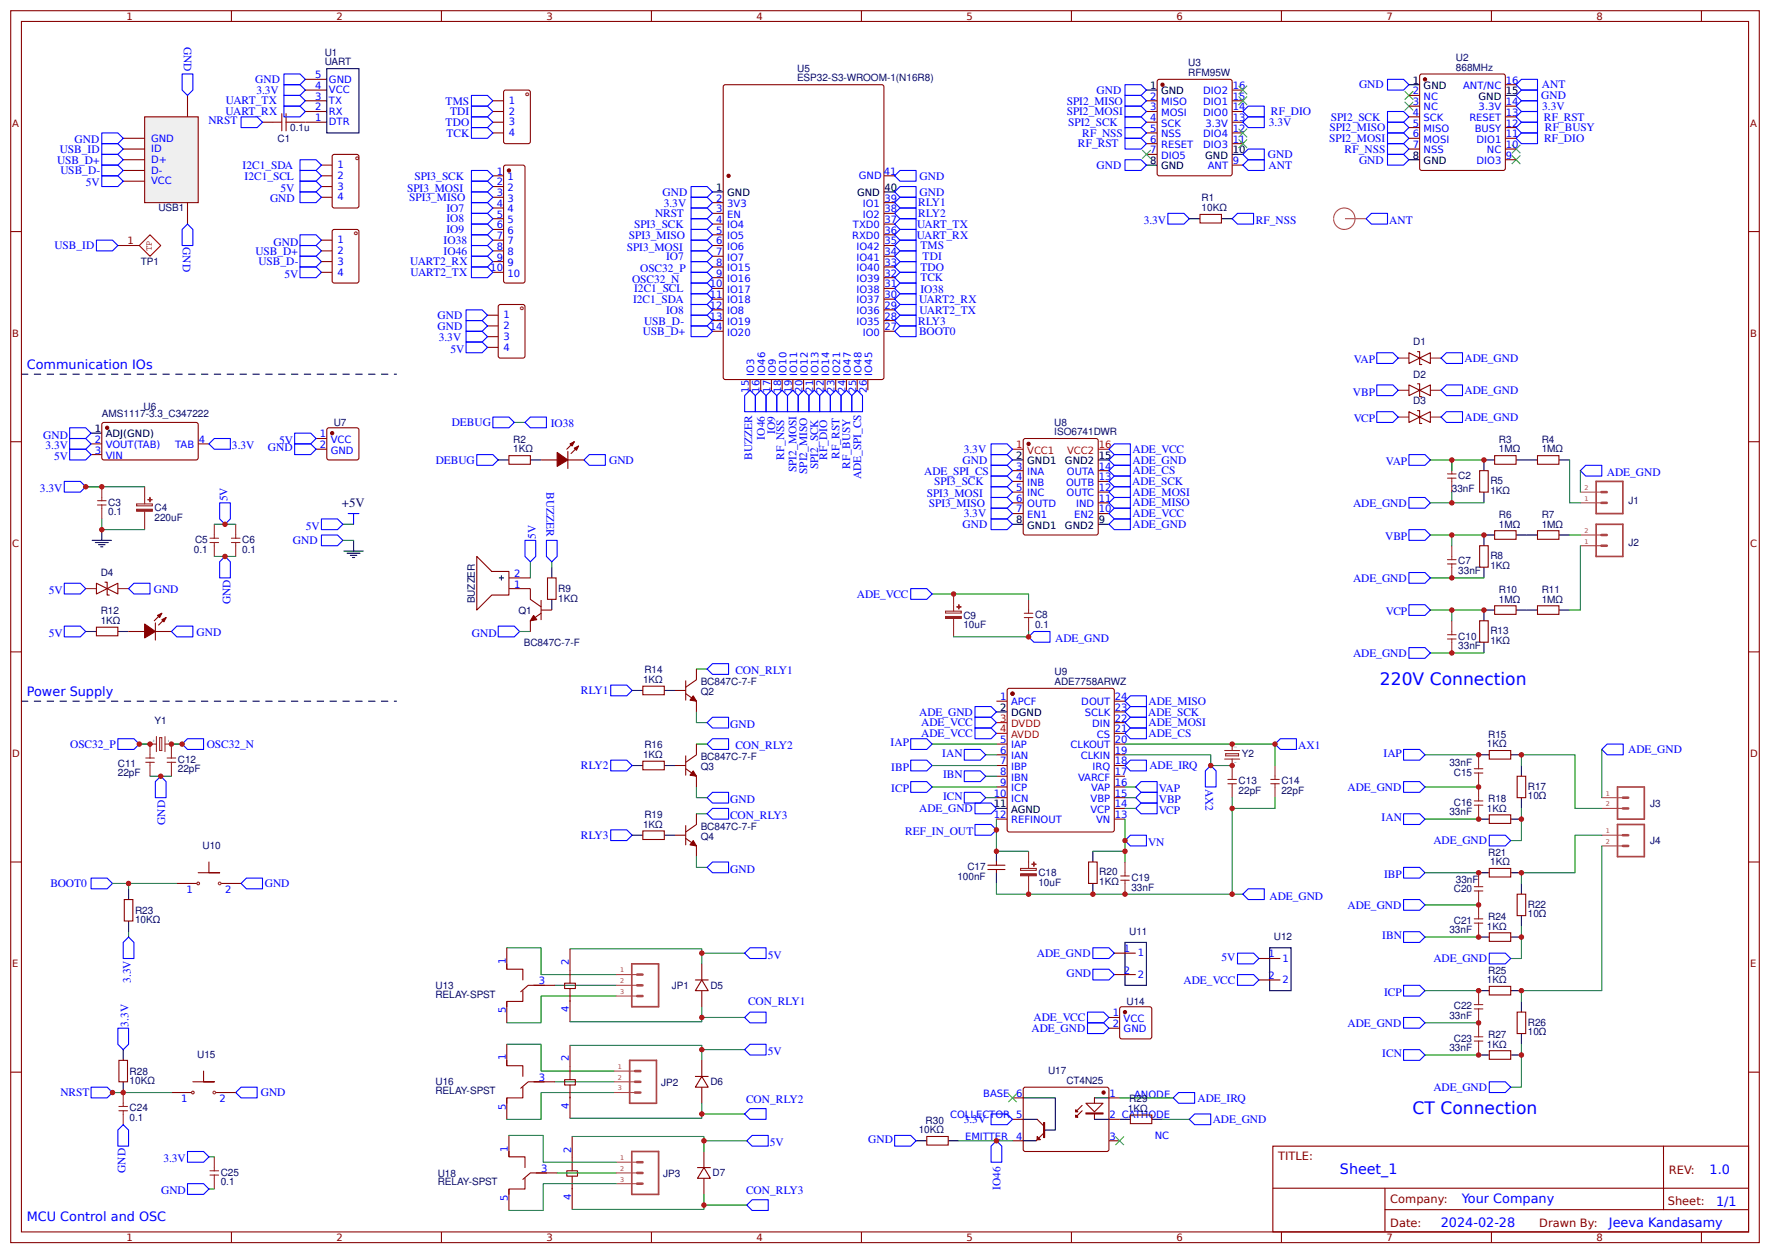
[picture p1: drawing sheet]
<svg xmlns="http://www.w3.org/2000/svg" width="437mm" height="309mm" viewBox="0 0 437 309" stroke-linecap="round" stroke-linejoin="round" font-family="sans-serif">
<defs><g id="words">
<g font-size="4.2" fill="#00f">
<text x="340.8" y="169.1">220V Connection</text>
<text x="348.8" y="274.9">CT Connection</text>
</g>
<text font-size="3.5" fill="#00f" x="330.9" y="289.6">Sheet_1</text>
<g font-size="3.2" fill="#00f">
<text x="6.6" y="91">Communication IOs</text>
<text x="6.6" y="171.7">Power Supply</text>
<text x="422.2" y="289.8">1.0</text>
<text x="361" y="297">Your Company</text>
<text x="423.8" y="297.5">1/1</text>
<text x="6.6" y="301.4">MCU Control and OSC</text>
<text x="355.8" y="302.8">2024-02-28</text>
<text x="397.3" y="302.7">Jeeva Kandasamy</text>
</g>
<text font-size="3.2" fill="#000080" x="84.4" y="125.1">+5V</text>
<g font-size="2.8" fill="#00f">
<text x="45.4" y="11.6" transform="rotate(90 45.4 11.6)">GND</text>
<text x="63" y="20.5">GND</text>
<text x="63.3" y="23.1">3.3V</text>
<text x="270.8" y="23.2">GND</text>
<text x="335.6" y="21.8">GND</text>
<text x="380.7" y="21.8">ANT</text>
<text x="55.7" y="28.4">UART_RX</text>
<text x="55.8" y="25.8">UART_TX</text>
<text x="110" y="25.8">TMS</text>
<text x="111.1" y="28.5">TDI</text>
<text x="263.4" y="28.5">SPI2_MOSI</text>
<text x="263.4" y="25.8">SPI2_MISO</text>
<text x="313.8" y="28.4">RF_DIO</text>
<text x="328.6" y="29.8">SPI2_SCK</text>
<text x="380.6" y="24.5">GND</text>
<text x="380.8" y="27.1">3.3V</text>
<text x="381.3" y="29.8">RF_RST</text>
<text x="18.4" y="35.2">GND</text>
<text x="51.5" y="30.7">NRST</text>
<text x="110" y="31.1">TDO</text>
<text x="110.3" y="33.7">TCK</text>
<text x="263.8" y="31.1">SPI2_SCK</text>
<text x="267.2" y="33.8">RF_NSS</text>
<text x="313.4" y="31.1">3.3V</text>
<text x="328.3" y="35.1">SPI2_MOSI</text>
<text x="328.3" y="32.4">SPI2_MISO</text>
<text x="381.3" y="35.1">RF_DIO</text>
<text x="381.5" y="32.4">RF_BUSY</text>
<text x="14.2" y="40.4">USB_D+</text>
<text x="14.8" y="37.7">USB_ID</text>
<text x="59.9" y="41.7">I2C1_SDA</text>
<text x="266.2" y="36.4">RF_RST</text>
<text x="270.8" y="41.7">GND</text>
<text x="313.1" y="39">GND</text>
<text x="313.3" y="41.7">ANT</text>
<text x="332" y="37.7">RF_NSS</text>
<text x="335.6" y="40.3">GND</text>
<text x="14.9" y="43">USB_D-</text>
<text x="21.2" y="45.8">5V</text>
<text x="60.4" y="44.3">I2C1_SCL</text>
<text x="69.3" y="47.3">5V</text>
<text x="100.5" y="47.4">SPI3_MOSI</text>
<text x="102.3" y="44.3">SPI3_SCK</text>
<text x="227.1" y="44.4">GND</text>
<text x="66.7" y="50">GND</text>
<text x="101.1" y="49.6">SPI3_MISO</text>
<text x="110.3" y="52.3">IO7</text>
<text x="161.8" y="53.6">NRST</text>
<text x="163.6" y="48.3">GND</text>
<text x="163.9" y="51">3.3V</text>
<text x="226.7" y="51">RLY1</text>
<text x="226.7" y="53.6">RLY2</text>
<text x="227.1" y="48.3">GND</text>
<text x="110.3" y="57.5">IO9</text>
<text x="110.3" y="54.9">IO8</text>
<text x="155.3" y="58.9">SPI3_MISO</text>
<text x="156.6" y="56.3">SPI3_SCK</text>
<text x="226.4" y="58.9">UART_RX</text>
<text x="226.5" y="56.2">UART_TX</text>
<text x="282.4" y="55.3">3.3V</text>
<text x="310.1" y="55.3">RF_NSS</text>
<text x="343" y="55.3">ANT</text>
<text x="13.5" y="61.5">USB_ID</text>
<text x="45.1" y="61" transform="rotate(90 45.1 61)">GND</text>
<text x="63.1" y="62.9">USB_D+</text>
<text x="63.9" y="65.5">USB_D-</text>
<text x="67.6" y="60.6">GND</text>
<text x="101.3" y="65.5">UART2_RX</text>
<text x="109.5" y="60.1">IO38</text>
<text x="109.5" y="62.9">IO46</text>
<text x="154.8" y="61.9">SPI3_MOSI</text>
<text x="164.5" y="64.2">IO7</text>
<text x="227.3" y="61.5">TMS</text>
<text x="227.8" y="64.2">TDI</text>
<text x="70.2" y="68.5">5V</text>
<text x="101.4" y="68.1">UART2_TX</text>
<text x="156.1" y="69.9">OSC32_N</text>
<text x="158.1" y="67.2">OSC32_P</text>
<text x="227.3" y="66.8">TDO</text>
<text x="227.3" y="69.5">TCK</text>
<text x="156.3" y="74.7">I2C1_SDA</text>
<text x="156.6" y="72.1">I2C1_SCL</text>
<text x="164.5" y="77.4">IO8</text>
<text x="227" y="74.7">UART2_RX</text>
<text x="227.1" y="77.4">UART2_TX</text>
<text x="227.3" y="72.2">IO38</text>
<text x="108.1" y="78.7">GND</text>
<text x="108.1" y="81.4">GND</text>
<text x="158.8" y="82.7">USB_D+</text>
<text x="159.1" y="80.1">USB_D-</text>
<text x="226.7" y="80.1">RLY3</text>
<text x="227" y="82.7">BOOT0</text>
<text x="108.3" y="84">3.3V</text>
<text x="111.2" y="87">5V</text>
<text x="334.3" y="89.7">VAP</text>
<text x="361.7" y="89.3">ADE_GND</text>
<text x="334.1" y="97.6">VBP</text>
<text x="361.7" y="97.3">ADE_GND</text>
<text x="111.6" y="105.2">DEBUG</text>
<text x="136" y="105.3">IO38</text>
<text x="191.4" y="107.1" transform="rotate(-90 191.4 107.1)">IO9</text>
<text x="334.3" y="104.2">VCP</text>
<text x="361.7" y="103.9">ADE_GND</text>
<text x="10.7" y="108.2">GND</text>
<text x="11.2" y="110.9">3.3V</text>
<text x="13.4" y="113.5">5V</text>
<text x="57.3" y="110.9">3.3V</text>
<text x="66.2" y="111.4">GND</text>
<text x="68.9" y="109.5">5V</text>
<text x="185.7" y="113.5" transform="rotate(-90 185.7 113.5)">BUZZER</text>
<text x="188.8" y="108.5" transform="rotate(-90 188.8 108.5)">IO46</text>
<text x="193.7" y="113.5" transform="rotate(-90 193.7 113.5)">RF_NSS</text>
<text x="204.3" y="113.5" transform="rotate(-90 204.3 113.5)">RF_DIO</text>
<text x="207.3" y="113.2" transform="rotate(-90 207.3 113.2)">RF_RST</text>
<text x="238" y="111.8">3.3V</text>
<text x="279.7" y="111.8">ADE_VCC</text>
<text x="107.6" y="114.5">DEBUG</text>
<text x="150.4" y="114.5">GND</text>
<text x="196.7" y="116.5" transform="rotate(-90 196.7 116.5)">SPI2_MOSI</text>
<text x="199.3" y="116.9" transform="rotate(-90 199.3 116.9)">SPI2_MISO</text>
<text x="202" y="115.8" transform="rotate(-90 202 115.8)">SPI2_SCK</text>
<text x="209.9" y="115.7" transform="rotate(-90 209.9 115.7)">RF_BUSY</text>
<text x="212.6" y="118.3" transform="rotate(-90 212.6 118.3)">ADE_SPI_CS</text>
<text x="228.2" y="117.1">ADE_SPI_CS</text>
<text x="230.7" y="119.8">SPI3_SCK</text>
<text x="237.7" y="114.4">GND</text>
<text x="279.6" y="119.7">ADE_SCK</text>
<text x="279.7" y="117.1">ADE_CS</text>
<text x="279.7" y="114.4">ADE_GND</text>
<text x="342.2" y="114.8">VAP</text>
<text x="396.8" y="117.5">ADE_GND</text>
<text x="9.9" y="121.4">3.3V</text>
<text x="56.1" y="123.7" transform="rotate(-90 56.1 123.7)">5V</text>
<text x="134.9" y="121.4" transform="rotate(90 134.9 121.4)">BUZZER</text>
<text x="228.9" y="122.8">SPI3_MOSI</text>
<text x="229.4" y="125">SPI3_MISO</text>
<text x="279.7" y="125">ADE_MISO</text>
<text x="279.7" y="122.3">ADE_MOSI</text>
<text x="334.1" y="125">ADE_GND</text>
<text x="75.5" y="130.7">5V</text>
<text x="237.7" y="130.3">GND</text>
<text x="238" y="127.7">3.3V</text>
<text x="279.7" y="130.3">ADE_GND</text>
<text x="279.7" y="127.6">ADE_VCC</text>
<text x="72.4" y="134.3">GND</text>
<text x="132.3" y="133" transform="rotate(-90 132.3 133)">5V</text>
<text x="342" y="133.3">VBP</text>
<text x="334.1" y="143.5">ADE_GND</text>
<text x="12" y="146.6">5V</text>
<text x="38" y="146.3">GND</text>
<text x="56.9" y="149.1" transform="rotate(-90 56.9 149.1)">GND</text>
<text x="211.6" y="147.5">ADE_VCC</text>
<text x="342.2" y="151.9">VCP</text>
<text x="12" y="157.2">5V</text>
<text x="48.6" y="156.9">GND</text>
<text x="116.5" y="157.2">GND</text>
<text x="260.6" y="158.5">ADE_GND</text>
<text x="181.6" y="166.4">CON_RLY1</text>
<text x="334.1" y="162">ADE_GND</text>
<text x="143.4" y="171.3">RLY1</text>
<text x="283.6" y="173.9">ADE_MISO</text>
<text x="180.3" y="179.7">GND</text>
<text x="227" y="176.6">ADE_GND</text>
<text x="227.5" y="179.3">ADE_VCC</text>
<text x="283.6" y="176.6">ADE_SCK</text>
<text x="283.6" y="179.2">ADE_MOSI</text>
<text x="17.4" y="184.6">OSC32_P</text>
<text x="51.1" y="184.5">OSC32_N</text>
<text x="181.6" y="184.9">CON_RLY2</text>
<text x="219.9" y="184.2">IAP</text>
<text x="227.5" y="181.9">ADE_VCC</text>
<text x="283.6" y="181.9">ADE_CS</text>
<text x="320.5" y="184.9">AX1</text>
<text x="402.1" y="185.9">ADE_GND</text>
<text x="143.4" y="189.8">RLY2</text>
<text x="220.1" y="190.2">IBP</text>
<text x="232.7" y="186.8">IAN</text>
<text x="283.8" y="189.9">ADE_IRQ</text>
<text x="341.6" y="186.8">IAP</text>
<text x="220.1" y="195.5">ICP</text>
<text x="232.9" y="192.1">IBN</text>
<text x="232.9" y="197.4">ICN</text>
<text x="286.1" y="195.5">VAP</text>
<text x="297.7" y="194.6" transform="rotate(90 297.7 194.6)">AX2</text>
<text x="332.8" y="195.1">ADE_GND</text>
<text x="40.8" y="203.6" transform="rotate(-90 40.8 203.6)">GND</text>
<text x="180.3" y="202.1">CON_RLY3</text>
<text x="180.3" y="198.2">GND</text>
<text x="227" y="200.4">ADE_GND</text>
<text x="286.1" y="198.2">VBP</text>
<text x="286.1" y="200.8">VCP</text>
<text x="341.1" y="202.7">IAN</text>
<text x="143.4" y="207">RLY3</text>
<text x="223.5" y="206.1">REF_IN_OUT</text>
<text x="283.5" y="208.8">VN</text>
<text x="354" y="208.3">ADE_GND</text>
<text x="180.3" y="215.4">GND</text>
<text x="12.4" y="218.9">BOOT0</text>
<text x="65.4" y="218.8">GND</text>
<text x="313.5" y="222">ADE_GND</text>
<text x="341.8" y="216.7">IBP</text>
<text x="332.8" y="224.2">ADE_GND</text>
<text x="341.4" y="231.8">IBN</text>
<text x="189.6" y="236.5">5V</text>
<text x="256.1" y="236.1">ADE_GND</text>
<text x="301.7" y="237.1">5V</text>
<text x="354" y="237.4">ADE_GND</text>
<text x="32.3" y="242.5" transform="rotate(-90 32.3 242.5)">3.3V</text>
<text x="263.4" y="241">GND</text>
<text x="292.3" y="242.7">ADE_VCC</text>
<text x="341.8" y="245.8">ICP</text>
<text x="184.7" y="248.1">CON_RLY1</text>
<text x="255.3" y="252">ADE_VCC</text>
<text x="31.7" y="253.3" transform="rotate(-90 31.7 253.3)">3.3V</text>
<text x="254.7" y="254.6">ADE_GND</text>
<text x="332.8" y="253.3">ADE_GND</text>
<text x="189.6" y="260.4">5V</text>
<text x="341.4" y="260.9">ICN</text>
<text x="354" y="269.2">ADE_GND</text>
<text x="14.9" y="270.6">NRST</text>
<text x="64.4" y="270.6">GND</text>
<text x="184.3" y="272.3">CON_RLY2</text>
<text x="295.7" y="271.9">ADE_IRQ</text>
<text x="238" y="277.2">3.3V</text>
<text x="299.5" y="277.2">ADE_GND</text>
<text x="40.3" y="286.8">3.3V</text>
<text x="190.1" y="282.8">5V</text>
<text x="214.4" y="282">GND</text>
<text x="31" y="289.4" transform="rotate(-90 31 289.4)">GND</text>
<text x="247" y="293.7" transform="rotate(-90 247 293.7)">IO46</text>
<text x="39.8" y="294.7">GND</text>
<text x="184.3" y="294.7">CON_RLY3</text>
</g>
<g font-size="2.8" fill="#800">
<text x="129.6" y="24.9">°</text>
<text x="87.5" y="40.7">°</text>
<text x="87.2" y="59.3">°</text>
<text x="128.2" y="77.8">°</text>
<text x="315.6" y="286.3">TITLE:</text>
<text x="412.1" y="289.8">REV:</text>
<text x="343.3" y="296.9">Company:</text>
<text x="411.9" y="297.4">Sheet:</text>
<text x="343.3" y="302.7">Date:</text>
<text x="380.1" y="302.7">Drawn By:</text>
</g>
<g font-size="2.5" fill="#800">
<text x="31.2" y="4.9">1</text>
<text x="83.1" y="4.9">2</text>
<text x="134.9" y="4.9">3</text>
<text x="186.8" y="4.9">4</text>
<text x="238.7" y="4.9">5</text>
<text x="290.5" y="4.9">6</text>
<text x="342.4" y="4.9">7</text>
<text x="394.2" y="4.9">8</text>
<text x="3" y="31.2">A</text>
<text x="432.2" y="31.2">A</text>
<text x="3" y="83.1">B</text>
<text x="432.2" y="83.1">B</text>
<text x="3" y="134.9">C</text>
<text x="432.2" y="134.9">C</text>
<text x="3" y="186.8">D</text>
<text x="432.2" y="186.8">D</text>
<text x="3" y="238.7">E</text>
<text x="432.2" y="238.7">E</text>
<text x="31.2" y="306.3">1</text>
<text x="83.1" y="306.3">2</text>
<text x="134.9" y="306.3">3</text>
<text x="186.8" y="306.3">4</text>
<text x="238.7" y="306.3">5</text>
<text x="290.5" y="306.3">6</text>
<text x="342.4" y="306.3">7</text>
<text x="394.2" y="306.3">8</text>
</g>
<g font-size="2.5" fill="#000080">
<text x="80.2" y="13.8">U1</text>
<text x="80.2" y="16.1">UART</text>
<text x="196.9" y="17.7">U5</text>
<text x="293.4" y="16.4">U3</text>
<text x="359.5" y="17.5">868MHz</text>
<text x="359.5" y="15.1">U2</text>
<text x="196.9" y="20.1">ESP32-S3-WROOM-1(N16R8)</text>
<text x="293.4" y="18.8">RFM95W</text>
<text x="68.5" y="35">C1</text>
<text x="71.7" y="32.4">0.1u</text>
<text x="39.1" y="52.2">USB1</text>
<text x="296.7" y="52.1">10KΩ</text>
<text x="296.7" y="49.7">R1</text>
<text x="34.8" y="65.4">TP1</text>
<text x="349" y="85.3">D1</text>
<text x="349" y="93.2">D2</text>
<text x="35.5" y="101.1">U6</text>
<text x="349" y="99.8">D3</text>
<text x="25.1" y="102.9">AMS1117-3.3_C347222</text>
<text x="82.4" y="105.1">U7</text>
<text x="260.4" y="107.4">ISO6741DWR</text>
<text x="260.4" y="105">U8</text>
<text x="126.7" y="111.7">1KΩ</text>
<text x="126.7" y="109.3">R2</text>
<text x="370.1" y="111.7">1MΩ</text>
<text x="370.1" y="109.3">R3</text>
<text x="380.7" y="111.7">1MΩ</text>
<text x="380.7" y="109.3">R4</text>
<text x="360.1" y="118.1">C2</text>
<text x="368" y="119.5">R5</text>
<text x="26.7" y="124.8">C3</text>
<text x="358.5" y="121.4">33nF</text>
<text x="368" y="121.8">1KΩ</text>
<text x="402.2" y="124.3">J1</text>
<text x="26.7" y="127.1">0.1</text>
<text x="38.2" y="128.6">220uF</text>
<text x="38.2" y="126.2">C4</text>
<text x="370.1" y="130.2">1MΩ</text>
<text x="370.1" y="127.8">R6</text>
<text x="380.7" y="130.2">1MΩ</text>
<text x="380.7" y="127.8">R7</text>
<text x="47.9" y="136.4">0.1</text>
<text x="48.2" y="134">C5</text>
<text x="59.8" y="136.4">0.1</text>
<text x="59.8" y="134">C6</text>
<text x="368" y="138">R8</text>
<text x="402.2" y="134.9">J2</text>
<text x="24.9" y="142.1">D4</text>
<text x="360.1" y="141.7">33nF</text>
<text x="360.1" y="139.3">C7</text>
<text x="368" y="140.4">1KΩ</text>
<text x="117.3" y="148.9" transform="rotate(-90 117.3 148.9)">BUZZER</text>
<text x="137.8" y="148.5">1KΩ</text>
<text x="137.8" y="146.1">R9</text>
<text x="370.1" y="148.7">1MΩ</text>
<text x="370.1" y="146.3">R10</text>
<text x="380.7" y="148.7">1MΩ</text>
<text x="380.7" y="146.3">R11</text>
<text x="24.9" y="154">1KΩ</text>
<text x="24.9" y="151.6">R12</text>
<text x="128" y="151.4">Q1</text>
<text x="237.9" y="155">10uF</text>
<text x="237.9" y="152.7">C9</text>
<text x="255.6" y="154.9">0.1</text>
<text x="255.6" y="152.5">C8</text>
<text x="129.3" y="159.3">BC847C-7-F</text>
<text x="360.1" y="160.2">33nF</text>
<text x="360.1" y="157.8">C10</text>
<text x="368" y="158.9">1KΩ</text>
<text x="368" y="156.5">R13</text>
<text x="159.1" y="166.1">R14</text>
<text x="260.4" y="166.7">U9</text>
<text x="158.8" y="168.5">1KΩ</text>
<text x="173" y="169.1">BC847C-7-F</text>
<text x="173" y="171.4">Q2</text>
<text x="260.4" y="169.1">ADE7758ARWZ</text>
<text x="38.2" y="178.6">Y1</text>
<text x="159.1" y="184.6">R16</text>
<text x="367.2" y="184.4">1KΩ</text>
<text x="367.5" y="182">R15</text>
<text x="29.1" y="191.6">22pF</text>
<text x="29.1" y="189.2">C11</text>
<text x="43.9" y="190.6">22pF</text>
<text x="43.9" y="188.3">C12</text>
<text x="158.8" y="187.1">1KΩ</text>
<text x="173" y="187.6">BC847C-7-F</text>
<text x="173" y="190">Q3</text>
<text x="306.7" y="186.9">Y2</text>
<text x="357.9" y="189">33nF</text>
<text x="359" y="191.4">C15</text>
<text x="305.9" y="195.9">22pF</text>
<text x="305.9" y="193.5">C13</text>
<text x="316.4" y="195.9">22pF</text>
<text x="316.4" y="193.5">C14</text>
<text x="367.5" y="197.9">R18</text>
<text x="377.3" y="197.2">10Ω</text>
<text x="377.3" y="194.9">R17</text>
<text x="159.1" y="201.8">R19</text>
<text x="357.9" y="201.2">33nF</text>
<text x="359" y="198.8">C16</text>
<text x="367.2" y="200.3">1KΩ</text>
<text x="407.5" y="199.1">J3</text>
<text x="50" y="209.6">U10</text>
<text x="158.8" y="204.3">1KΩ</text>
<text x="173" y="204.8">BC847C-7-F</text>
<text x="173" y="207.2">Q4</text>
<text x="407.5" y="208.3">J4</text>
<text x="238.9" y="214.7">C17</text>
<text x="367.5" y="211.1">R21</text>
<text x="368" y="213.5">1KΩ</text>
<text x="236.4" y="217.1">100nF</text>
<text x="256.4" y="218.5">10uF</text>
<text x="256.4" y="216.2">C18</text>
<text x="271.5" y="218.4">1KΩ</text>
<text x="271.5" y="216">R20</text>
<text x="279.4" y="219.9">33nF</text>
<text x="279.4" y="217.5">C19</text>
<text x="359" y="220">C20</text>
<text x="359.5" y="218">33nF</text>
<text x="33.3" y="227.9">10KΩ</text>
<text x="33.3" y="225.5">R23</text>
<text x="359" y="227.9">C21</text>
<text x="367.5" y="227">R24</text>
<text x="377.3" y="226.4">10Ω</text>
<text x="377.3" y="224">R22</text>
<text x="278.8" y="230.8">U11</text>
<text x="314.6" y="232.1">U12</text>
<text x="357.9" y="230.3">33nF</text>
<text x="367.2" y="229.4">1KΩ</text>
<text x="107.6" y="244">U13</text>
<text x="165.9" y="244.1">JP1</text>
<text x="175.4" y="243.9">D5</text>
<text x="367.2" y="242.6">1KΩ</text>
<text x="367.5" y="240.2">R25</text>
<text x="107.6" y="246.2">RELAY-SPST</text>
<text x="278.2" y="248">U14</text>
<text x="357.9" y="251.5">33nF</text>
<text x="359" y="249.1">C22</text>
<text x="359" y="257">C23</text>
<text x="367.5" y="256.1">R27</text>
<text x="377.3" y="255.5">10Ω</text>
<text x="377.3" y="253.1">R26</text>
<text x="48.7" y="261.1">U15</text>
<text x="357.9" y="259.4">33nF</text>
<text x="367.2" y="258.5">1KΩ</text>
<text x="32" y="267.6">10KΩ</text>
<text x="32" y="265.2">R28</text>
<text x="107.6" y="267.8">U16</text>
<text x="163.2" y="268">JP2</text>
<text x="175.4" y="267.8">D6</text>
<text x="258.8" y="265.1">U17</text>
<text x="263.4" y="267.5">CT4N25</text>
<text x="32" y="274.2">C24</text>
<text x="107.6" y="270.1">RELAY-SPST</text>
<text x="278.5" y="274.4">1KΩ</text>
<text x="278.9" y="272">R29</text>
<text x="32" y="276.6">0.1</text>
<text x="226.9" y="279.7">10KΩ</text>
<text x="228.6" y="277.3">R30</text>
<text x="54.5" y="292.5">0.1</text>
<text x="54.5" y="290.1">C25</text>
<text x="108.1" y="292.5">RELAY-SPST</text>
<text x="108.1" y="290.3">U18</text>
<text x="163.8" y="290.4">JP3</text>
<text x="175.9" y="290.2">D7</text>
</g>
<g font-size="2.5" fill="#00f">
<text x="77.8" y="22">4</text>
<text x="77.8" y="19.3">5</text>
<text x="81.2" y="23">VCC</text>
<text x="81.2" y="20.4">GND</text>
<text x="297.1" y="23.3">DIO2</text>
<text x="304.4" y="22">16</text>
<text x="348.9" y="23.3">2</text>
<text x="361.3" y="22">ANT/NC</text>
<text x="371.9" y="20.6">16</text>
<text x="77.8" y="29.9">1</text>
<text x="77.8" y="27.3">2</text>
<text x="77.8" y="24.6">3</text>
<text x="81.2" y="28.3">RX</text>
<text x="81.2" y="25.7">TX</text>
<text x="125.7" y="25.7">1</text>
<text x="125.7" y="28.3">2</text>
<text x="284" y="24.6">2</text>
<text x="284" y="27.3">3</text>
<text x="284" y="29.9">4</text>
<text x="286.7" y="25.9">MISO</text>
<text x="286.7" y="28.6">MOSI</text>
<text x="297.1" y="28.6">DIO0</text>
<text x="297.1" y="25.9">DIO1</text>
<text x="304.4" y="29.9">13</text>
<text x="304.4" y="27.3">14</text>
<text x="304.4" y="24.6">15</text>
<text x="348.9" y="25.9">3</text>
<text x="348.9" y="28.6">4</text>
<text x="351.6" y="24.6">NC</text>
<text x="351.6" y="27.3">NC</text>
<text x="351.6" y="29.9">SCK</text>
<text x="362.8" y="29.9">RESET</text>
<text x="365.1" y="27.3">3.3V</text>
<text x="371.9" y="28.6">13</text>
<text x="371.9" y="25.9">14</text>
<text x="37.3" y="34.9">GND</text>
<text x="81.2" y="31">DTR</text>
<text x="125.7" y="31">3</text>
<text x="125.7" y="33.6">4</text>
<text x="284" y="32.5">5</text>
<text x="284" y="35.2">6</text>
<text x="286.7" y="31.2">SCK</text>
<text x="286.7" y="33.9">NSS</text>
<text x="297.1" y="33.9">DIO4</text>
<text x="297.7" y="31.2">3.3V</text>
<text x="304.4" y="35.2">11</text>
<text x="304.4" y="32.5">12</text>
<text x="348.9" y="31.2">5</text>
<text x="348.9" y="33.9">6</text>
<text x="351.6" y="32.5">MISO</text>
<text x="351.6" y="35.2">MOSI</text>
<text x="364.2" y="32.5">BUSY</text>
<text x="364.6" y="35.2">DIO1</text>
<text x="371.9" y="33.9">11</text>
<text x="371.9" y="31.2">12</text>
<text x="37.3" y="40.2">D+</text>
<text x="37.3" y="37.6">ID</text>
<text x="83.3" y="41.5">1</text>
<text x="284" y="37.8">7</text>
<text x="286.7" y="36.5">RESET</text>
<text x="286.7" y="39.2">DIO5</text>
<text x="297.1" y="36.5">DIO3</text>
<text x="298.2" y="41.8">ANT</text>
<text x="304.4" y="40.5">9</text>
<text x="348.9" y="36.5">7</text>
<text x="351.6" y="37.8">NSS</text>
<text x="364.6" y="40.5">DIO3</text>
<text x="367.2" y="37.8">NC</text>
<text x="371.9" y="39.2">9</text>
<text x="371.9" y="36.5">10</text>
<text x="37.3" y="45.5">VCC</text>
<text x="37.3" y="42.9">D-</text>
<text x="83.3" y="44.2">2</text>
<text x="83.3" y="46.8">3</text>
<text x="122.7" y="43.1">1</text>
<text x="122.7" y="45.8">2</text>
<text x="125.3" y="44.4">1</text>
<text x="125.3" y="47.1">2</text>
<text x="212.1" y="44.2">GND</text>
<text x="218.3" y="43.1">41</text>
<text x="83.3" y="49.5">4</text>
<text x="122.7" y="48.4">3</text>
<text x="122.7" y="51.1">4</text>
<text x="122.7" y="53.7">5</text>
<text x="125.3" y="49.7">3</text>
<text x="125.3" y="52.4">4</text>
<text x="176.9" y="49.7">2</text>
<text x="176.9" y="52.4">3</text>
<text x="179.6" y="51.1">3V3</text>
<text x="179.6" y="53.7">EN</text>
<text x="213.1" y="53.7">IO2</text>
<text x="213.1" y="51.1">IO1</text>
<text x="218.4" y="52.4">38</text>
<text x="218.4" y="49.7">39</text>
<text x="122.7" y="56.4">6</text>
<text x="122.7" y="59">7</text>
<text x="125.3" y="55">5</text>
<text x="125.3" y="57.7">6</text>
<text x="176.9" y="55">4</text>
<text x="176.9" y="57.7">5</text>
<text x="179.6" y="56.4">IO4</text>
<text x="179.6" y="59">IO5</text>
<text x="210.4" y="59">RXD0</text>
<text x="210.6" y="56.4">TXD0</text>
<text x="218.4" y="57.7">36</text>
<text x="218.4" y="55">37</text>
<text x="83.3" y="60.1">1</text>
<text x="83.3" y="62.7">2</text>
<text x="83.3" y="65.4">3</text>
<text x="122.7" y="61.6">8</text>
<text x="122.7" y="64.3">9</text>
<text x="125.3" y="60.3">7</text>
<text x="125.3" y="63">8</text>
<text x="125.3" y="65.6">9</text>
<text x="176.9" y="60.3">6</text>
<text x="176.9" y="63">7</text>
<text x="176.9" y="65.6">8</text>
<text x="179.6" y="61.6">IO6</text>
<text x="179.6" y="64.3">IO7</text>
<text x="211.5" y="64.3">IO41</text>
<text x="211.5" y="61.6">IO42</text>
<text x="218.4" y="65.6">33</text>
<text x="218.4" y="63">34</text>
<text x="218.4" y="60.3">35</text>
<text x="83.3" y="68">4</text>
<text x="121.1" y="66.9">10</text>
<text x="125.3" y="68.3">10</text>
<text x="175.3" y="70.9">10</text>
<text x="176.9" y="68.3">9</text>
<text x="179.6" y="66.9">IO15</text>
<text x="179.6" y="69.6">IO16</text>
<text x="211.5" y="69.6">IO39</text>
<text x="211.5" y="66.9">IO40</text>
<text x="218.4" y="70.9">31</text>
<text x="218.4" y="68.3">32</text>
<text x="175.3" y="73.6">11</text>
<text x="175.3" y="76.2">12</text>
<text x="179.6" y="72.2">IO17</text>
<text x="179.6" y="74.9">IO18</text>
<text x="179.6" y="77.5">IO8</text>
<text x="211.5" y="77.5">IO36</text>
<text x="211.5" y="74.9">IO37</text>
<text x="211.5" y="72.2">IO38</text>
<text x="218.4" y="76.2">29</text>
<text x="218.4" y="73.6">30</text>
<text x="124.4" y="78.6">1</text>
<text x="124.4" y="81.2">2</text>
<text x="124.4" y="83.9">3</text>
<text x="175.3" y="78.8">13</text>
<text x="175.3" y="81.5">14</text>
<text x="179.6" y="80.2">IO19</text>
<text x="179.6" y="82.8">IO20</text>
<text x="211.5" y="80.2">IO35</text>
<text x="213.1" y="82.8">IO0</text>
<text x="218.4" y="81.5">27</text>
<text x="218.4" y="78.8">28</text>
<text x="124.4" y="86.5">4</text>
<text x="186.3" y="92.7" transform="rotate(-90 186.3 92.7)">IO3</text>
<text x="188.9" y="92.7" transform="rotate(-90 188.9 92.7)">IO46</text>
<text x="191.6" y="92.7" transform="rotate(-90 191.6 92.7)">IO9</text>
<text x="194.2" y="92.7" transform="rotate(-90 194.2 92.7)">IO10</text>
<text x="196.8" y="92.7" transform="rotate(-90 196.8 92.7)">IO11</text>
<text x="199.5" y="92.7" transform="rotate(-90 199.5 92.7)">IO12</text>
<text x="202.1" y="92.7" transform="rotate(-90 202.1 92.7)">IO13</text>
<text x="204.8" y="92.7" transform="rotate(-90 204.8 92.7)">IO14</text>
<text x="207.4" y="92.7" transform="rotate(-90 207.4 92.7)">IO21</text>
<text x="210.1" y="92.7" transform="rotate(-90 210.1 92.7)">IO47</text>
<text x="212.7" y="92.7" transform="rotate(-90 212.7 92.7)">IO48</text>
<text x="215.4" y="92.7" transform="rotate(-90 215.4 92.7)">IO45</text>
<text x="184.9" y="96.9" transform="rotate(-90 184.9 96.9)">15</text>
<text x="187.6" y="96.9" transform="rotate(-90 187.6 96.9)">16</text>
<text x="190.2" y="96.9" transform="rotate(-90 190.2 96.9)">17</text>
<text x="192.9" y="96.9" transform="rotate(-90 192.9 96.9)">18</text>
<text x="195.5" y="96.9" transform="rotate(-90 195.5 96.9)">19</text>
<text x="198.2" y="96.9" transform="rotate(-90 198.2 96.9)">20</text>
<text x="200.8" y="96.9" transform="rotate(-90 200.8 96.9)">21</text>
<text x="203.5" y="96.9" transform="rotate(-90 203.5 96.9)">22</text>
<text x="206.1" y="96.9" transform="rotate(-90 206.1 96.9)">23</text>
<text x="208.8" y="96.9" transform="rotate(-90 208.8 96.9)">24</text>
<text x="211.4" y="96.9" transform="rotate(-90 211.4 96.9)">25</text>
<text x="214" y="96.9" transform="rotate(-90 214 96.9)">26</text>
<text x="79" y="108">1</text>
<text x="23.4" y="109.3">2</text>
<text x="23.4" y="111.9">3</text>
<text x="26.1" y="110.6">VOUT(TAB)</text>
<text x="26.1" y="113.2">VIN</text>
<text x="43.3" y="110.6">TAB</text>
<text x="49.1" y="109.3">4</text>
<text x="79" y="110.6">2</text>
<text x="81.7" y="109.3">VCC</text>
<text x="81.7" y="111.9">GND</text>
<text x="251" y="115.9">3</text>
<text x="251" y="118.5">4</text>
<text x="253.7" y="117.2">INA</text>
<text x="253.7" y="119.9">INB</text>
<text x="263.3" y="119.9">OUTB</text>
<text x="263.5" y="117.2">OUTA</text>
<text x="271.3" y="118.5">13</text>
<text x="271.3" y="115.9">14</text>
<text x="251" y="121.2">5</text>
<text x="251" y="123.8">6</text>
<text x="253.7" y="122.5">INC</text>
<text x="253.7" y="125.1">OUTD</text>
<text x="263.4" y="122.5">OUTC</text>
<text x="265.7" y="125.1">IND</text>
<text x="271.3" y="123.8">11</text>
<text x="271.3" y="121.2">12</text>
<text x="251" y="126.5">7</text>
<text x="253.7" y="127.8">EN1</text>
<text x="265.2" y="127.8">EN2</text>
<text x="271.3" y="126.5">10</text>
<text x="127" y="142.3">2</text>
<text x="127" y="145">1</text>
<text x="247" y="172.8">1</text>
<text x="275.3" y="172.8">24</text>
<text x="249.7" y="174.1">APCF</text>
<text x="267" y="174.1">DOUT</text>
<text x="267.9" y="176.7">SCLK</text>
<text x="269.7" y="179.4">DIN</text>
<text x="275.3" y="178.1">22</text>
<text x="275.3" y="175.4">23</text>
<text x="247" y="183.4">5</text>
<text x="249.7" y="184.7">IAP</text>
<text x="264.3" y="184.7">CLKOUT</text>
<text x="270.9" y="182">CS</text>
<text x="275.3" y="183.4">20</text>
<text x="275.3" y="180.7">21</text>
<text x="247" y="186">6</text>
<text x="247" y="188.6">7</text>
<text x="247" y="191.3">8</text>
<text x="249.7" y="187.3">IAN</text>
<text x="249.7" y="190">IBP</text>
<text x="266.9" y="187.3">CLKIN</text>
<text x="269.8" y="190">IRQ</text>
<text x="275.3" y="191.3">17</text>
<text x="275.3" y="188.6">18</text>
<text x="275.3" y="186">19</text>
<text x="245.4" y="196.6">10</text>
<text x="247" y="193.9">9</text>
<text x="249.7" y="192.6">IBN</text>
<text x="249.7" y="195.3">ICP</text>
<text x="249.7" y="197.9">ICN</text>
<text x="266.2" y="192.6">VARCF</text>
<text x="269.3" y="197.9">VBP</text>
<text x="269.5" y="195.3">VAP</text>
<text x="275.3" y="196.6">15</text>
<text x="275.3" y="193.9">16</text>
<text x="245.4" y="201.9">12</text>
<text x="249.7" y="203.2">REFINOUT</text>
<text x="269.3" y="200.6">VCP</text>
<text x="270.7" y="203.2">VN</text>
<text x="275.3" y="201.9">13</text>
<text x="275.3" y="199.2">14</text>
<text x="46.1" y="220.4">1</text>
<text x="55.6" y="220.4">2</text>
<text x="124.9" y="237.9" transform="rotate(-90 124.9 237.9)">1</text>
<text x="140.5" y="238.1" transform="rotate(-90 140.5 238.1)">2</text>
<text x="277.6" y="234.9">1</text>
<text x="281" y="236">1</text>
<text x="313.3" y="236.3">1</text>
<text x="316.7" y="237.3">1</text>
<text x="133.1" y="242.9">3</text>
<text x="277.6" y="240.2">2</text>
<text x="281" y="241.3">2</text>
<text x="313.3" y="241.6">2</text>
<text x="316.7" y="242.6">2</text>
<text x="124.9" y="250" transform="rotate(-90 124.9 250)">5</text>
<text x="140.5" y="249.8" transform="rotate(-90 140.5 249.8)">4</text>
<text x="274.8" y="250.8">1</text>
<text x="274.8" y="253.5">2</text>
<text x="277.5" y="252.1">VCC</text>
<text x="277.5" y="254.8">GND</text>
<text x="124.9" y="261.7" transform="rotate(-90 124.9 261.7)">1</text>
<text x="140.5" y="261.9" transform="rotate(-90 140.5 261.9)">2</text>
<text x="133.1" y="266.7">3</text>
<text x="44.7" y="272">1</text>
<text x="54.2" y="272">2</text>
<text x="124.9" y="273.8" transform="rotate(-90 124.9 273.8)">5</text>
<text x="140.5" y="273.6" transform="rotate(-90 140.5 273.6)">4</text>
<text x="234.6" y="276">COLLECTOR 5</text>
<text x="242.8" y="270.7">BASE 6</text>
<text x="274" y="276">2 CATHODE</text>
<text x="274" y="270.7">1</text>
<text x="280.1" y="270.9">ANODE</text>
<text x="238.3" y="281.3">EMITTER</text>
<text x="251" y="281.3">4</text>
<text x="274" y="281.3">3</text>
<text x="285.2" y="281">NC</text>
<text x="125.4" y="284.2" transform="rotate(-90 125.4 284.2)">1</text>
<text x="141" y="284.4" transform="rotate(-90 141 284.4)">2</text>
<text x="133.6" y="289.2">3</text>
<text x="125.4" y="296.3" transform="rotate(-90 125.4 296.3)">5</text>
<text x="141" y="296.1" transform="rotate(-90 141 296.1)">4</text>
</g>
<g font-size="2.5">
<text x="284" y="22">1</text>
<text x="286.7" y="23.3">GND</text>
<text x="348.9" y="20.6">1</text>
<text x="351.6" y="22">GND</text>
<text x="371.9" y="23.3">15</text>
<text x="365.1" y="24.6">GND</text>
<text x="284" y="40.5">8</text>
<text x="286.7" y="41.8">GND</text>
<text x="297.6" y="39.2">GND</text>
<text x="304.4" y="37.8">10</text>
<text x="348.9" y="39.2">8</text>
<text x="351.6" y="40.5">GND</text>
<text x="176.9" y="47.1">1</text>
<text x="218.4" y="47.1">40</text>
<text x="179.6" y="48.4">GND</text>
<text x="211.6" y="48.4">GND</text>
<text x="23.4" y="106.6">1</text>
<text x="26.1" y="108">ADJ(GND)</text>
<text x="251" y="113.2">2</text>
<text x="271.3" y="113.2">15</text>
<text x="253.7" y="114.6">GND1</text>
<text x="263" y="114.6">GND2</text>
<text x="251" y="129.1">8</text>
<text x="253.7" y="130.4">GND1</text>
<text x="263" y="130.4">GND2</text>
<text x="271.3" y="129.1">9</text>
<text x="247" y="175.4">2</text>
<text x="249.7" y="176.7">DGND</text>
<text x="245.4" y="199.2">11</text>
<text x="249.7" y="200.6">AGND</text>
</g>
<text font-size="2.5" fill="#900" x="31.5" y="60.3">1</text>
<g font-size="2.5" fill="#f00">
<text x="251" y="110.6">1</text>
<text x="253.7" y="111.9">VCC1</text>
<text x="263.5" y="111.9">VCC2</text>
<text x="271.3" y="110.6">16</text>
<text x="247" y="178.1">3</text>
<text x="249.7" y="179.4">DVDD</text>
<text x="247" y="180.7">4</text>
<text x="249.7" y="182">AVDD</text>
</g>
<text font-size="2.3" fill="#900" x="37.5" y="62" transform="rotate(-90 37.5 62)">TP</text>
<g font-size="1.6" fill="#a54b4b">
<text x="391.3" y="123.6">1</text>
<text x="391.3" y="120.9">2</text>
<text x="391.3" y="131.5">2</text>
<text x="391.3" y="134.2">1</text>
<text x="396.5" y="196.3">1</text>
<text x="396.5" y="199">2</text>
<text x="396.5" y="205.6">1</text>
<text x="396.5" y="208.2">2</text>
<text x="153.1" y="240">1</text>
<text x="153.1" y="242.6">2</text>
<text x="153.1" y="245.3">3</text>
<text x="152.6" y="263.8">1</text>
<text x="152.6" y="266.4">2</text>
<text x="152.6" y="269.1">3</text>
<text x="153.1" y="286.3">1</text>
<text x="153.1" y="288.9">2</text>
<text x="153.1" y="291.6">3</text>
</g>
<g font-size=".8" fill="#238d23">
<text x="37.7" y="183.1">2</text>
<text x="41.4" y="183.1">1</text>
<text x="305.3" y="184.7" transform="rotate(-90 305.3 184.7)">2</text>
<text x="305.3" y="188.4" transform="rotate(-90 305.3 188.4)">1</text>
</g>
</g></defs>
<g fill="none" stroke="#800" stroke-width=".26">
<path d="M2.6 2.6h431.8v304.1h-431.8zM5.3 5.3h426.5v298.7h-426.5zM57.1 2.6v2.7M75.4 19.6h5.3M109 2.6v2.7M160.9 2.6v2.7M212.7 2.6v2.7M264.6 2.6v2.7M316.4 2.6v2.7M368.3 2.6v2.7M420.2 2.6v2.7M64.8 30.2h2.7"/>
<path d="M72.8 30.2h7.9M75.4 27.5h5.3M75.4 24.9h5.3M75.4 22.2h5.3M82.3 38.2l5.8-.1 .5 .3v12.4l-.2 .5h-5.9l-.4-.2-.1-12.5zM178.9 21l38.9-.1 .4 .3 .1 71.9-.3 .5-38.9 .1-.4-.3-.1-72zM2.6 57.1h2.7M79.4 43.4h2.6M79.4 40.7h2.6M79.4 46h2.6M79.4 48.7h2.6M79.4 59.3h2.6"/>
<path d="M82.3 56.7l5.8-.1 .5 .3v12.4l-.2 .5h-5.9l-.4-.2-.1-12.5zM175.9 50h2.7M175.9 52.7h2.7M175.9 55.3h2.7M175.9 57.9h2.7M218.3 50h2.6M218.3 52.7h2.6M218.3 55.3h2.6M218.3 57.9h2.6M218.3 43.4h2.6M431.8 57.1h2.6M79.4 61.9h2.6"/>
<path d="M79.4 64.6h2.6M79.4 67.2h2.6M175.9 60.6h2.7M175.9 63.2h2.7M175.9 65.9h2.7M175.9 68.5h2.7M175.9 71.2h2.7M175.9 73.8h2.7M175.9 76.5h2.7M175.9 79.1h2.7M218.3 60.6h2.6M218.3 63.2h2.6"/>
<path d="M218.3 65.9h2.6M218.3 68.5h2.6M218.3 71.2h2.6M218.3 73.8h2.6M218.3 76.5h2.6M218.3 79.1h2.6M175.9 81.8h2.7M185.2 93.7v2.6M187.9 93.7v2.6M190.5 93.7v2.6M193.1 93.7v2.6M195.8 93.7v2.6"/>
<path d="M198.4 93.7v2.6M201.1 93.7v2.6M203.7 93.7v2.6M206.4 93.7v2.6M209 93.7v2.6M211.7 93.7v2.6M214.3 93.7v2.6M218.3 81.8h2.6M2.6 109h2.7M125.7 112.4h5.3v2.2h-5.3zM133.6 113.5h4M140.2 113.5h4"/>
<path d="M140.2 111.4v4.2M141.8 109l-1.8 1.9M142.9 110.1l-1.9 1.8M431.8 109h2.6M2.6 160.9h2.7M431.8 160.9h2.6M2.6 212.7h2.7M431.8 212.7h2.6M30.7 222h2.1v5.3h-2.1zM2.6 264.6h2.7M29.4 261.7h2.1v5.3h-2.1zM431.8 264.6h2.6"/>
<path d="M314.3 282.8h117.5v21.2h-117.5zM314.4 293.2h117.3M342 298.5h89.7M342 293.2v10.6M410.8 282.9v15.6M57.1 304v2.7M109 304v2.7M160.9 304v2.7M212.7 304v2.7M264.6 304v2.7M316.4 304v2.7M368.3 304v2.7"/>
<path d="M420.2 304v2.7"/>
</g>
<g fill="#800" stroke="#800" stroke-width=".26">
<path d="M141.8 110.6l1.1-.5-.6 1z"/>
<path d="M140.8 109.5l1-.5-.5 1.1z"/>
<path d="M137.6 111.7l2.6 1.8-2.6 1.6z"/>
<circle cx="179.9" cy="43.4" r=".4"/>
</g>
<path d="M80.7 16.9h7.9v15.9h-7.9zM175.9 47.4h2.7M218.3 47.4h2.6M123 113.5h2.7M131 113.5h2.6M31.7 219.3v2.7M31.7 227.3v2.6M30.4 259v2.7M30.4 267v2.6" fill="none" stroke="#000" stroke-width=".26"/>
<path d="M127 104.2h2.6M34.4 183.6h2.6M37 191.6h5.3M42.3 183.6h2.7M31.7 218v1.3M31.7 229.9v1.3M27.8 269.6h2.6M51.6 293.4h1.3M51.6 285.5h1.3" fill="none" stroke="#080" stroke-width=".26"/>
<g fill="none" stroke="#00f" stroke-width=".26">
<path d="M70.1 18.3h4l1.3 1.3-1.3 1.3h-4zM25.1 35.5h4l1.3 1.3-1.3 1.3h-4zM59.5 28.8h4l1.3 1.4-1.3 1.3h-4zM70.1 20.9h4l1.3 1.3-1.3 1.3h-4zM70.1 23.5h4l1.3 1.4-1.3 1.3h-4zM70.1 26.2h4l1.3 1.3-1.3 1.3h-4zM23.8 59.3h4l1.3 1.3-1.3 1.3h-4zM74.1 47.4h4l1.3 1.3-1.3 1.3h-4zM74.1 44.7h4l1.3 1.3-1.3 1.4h-4zM74.1 57.9h4l1.3 1.4-1.3 1.3h-4zM74.1 60.6h4l1.3 1.3-1.3 1.3h-4zM74.1 63.2h4l1.3 1.4-1.3 1.3h-4z"/>
<path d="M74.1 65.9h4l1.3 1.3-1.3 1.3h-4zM117.7 112.2h4l1.3 1.3-1.3 1.3h-4zM121.7 102.9h4l1.3 1.3-1.3 1.4h-4zM131 102.9h3.9v2.7h-3.9l-1.4-1.4zM145.5 112.2h4v2.6h-4l-1.3-1.3zM29.1 182.3h4l1.3 1.3-1.3 1.3h-4zM39.7 191.6l1.3 1.3v3.9h-2.6v-3.9zM46.3 182.3h4v2.6h-4l-1.3-1.3zM22.5 216.7h4l1.3 1.3-1.3 1.3h-4zM59.5 218l1.4-1.3h3.9v2.6h-3.9zM30.4 232.6l1.3-1.4 1.4 1.4v3.9h-2.7zM29.1 253.7h2.6v4l-1.3 1.3-1.3-1.3z"/>
<path d="M22.5 268.3h4l1.3 1.3-1.3 1.3h-4zM29.1 278.9l1.3-1.4 1.3 1.4v3.9h-2.6zM59.5 268.3h4v2.6h-4l-1.3-1.3zM46.3 284.2h4l1.3 1.3-1.3 1.3h-4zM46.3 292.1h4l1.3 1.3-1.3 1.3h-4z"/>
</g>
<g fill="none" stroke="#8d2323" stroke-width=".26">
<path d="M57.1 133.9h2.2M57.1 132.8h2.2M58.2 129.4v3.4M58.2 133.9v3.4M36 188.1h2.1M36 187.1h2.1M37 188.1v3.5M38.6 183.6h-1.6v3.5M38.6 181.8v3.7M39.4 182h.6v3.2h-.6zM40.7 183.6h1.6v3.5M40.7 181.8v3.7"/>
<path d="M41.3 188.1h2.1M41.3 187.1h2.1M42.3 188.1v3.5M29.4 274.1h2.1M29.4 273h2.1M30.4 269.6v3.4M30.4 274.1v3.4M51.9 290h2.1M51.9 288.9h2.1M52.9 285.5v3.4M52.9 290v3.4"/>
</g>
<path d="M67.5 30.2h2.1M69.6 28v4.3M70.6 30.2h2.2M70.6 28v4.3" fill="none" stroke="#a00000" stroke-width=".26"/>
<path d="M29.1 60.6h5.3M34.4 60.6l2.6-2.7 2.7 2.7-2.7 2.6z" fill="none" stroke="#900" stroke-width=".26"/>
<path d="M35.7 28.8h13.2v21.2h-13.2z" fill="#efefef" stroke="#800" stroke-width=".26"/>
<g fill="none" stroke="#800" stroke-width=".26">
<path d="M285.8 19.8l.5-.2h17.4l.5 .2 .1 23.1-.3 .4-17.7 .1-.5-.3zM350.6 18.5l.5-.2h20.1l.5 .2v23l-.2 .5-20.4 .1-.5-.3zM30.4 34.1h5.3M30.4 39.4h5.3M30.4 36.8h5.3M46.3 23.5v5.3M283.1 24.9h2.7M283.1 27.5h2.7M283.1 30.2h2.7M283.1 32.8h2.7M283.1 35.5h2.7M283.1 38.1h2.7"/>
<path d="M304.3 24.9h2.6M304.3 27.5h2.6M304.3 30.2h2.6M304.3 32.8h2.6M304.3 35.5h2.6M304.3 22.2h2.6M347.9 34.1h2.7M347.9 36.8h2.7M347.9 23.5h2.7M347.9 26.2h2.7M347.9 28.8h2.7M347.9 31.5h2.7"/>
<path d="M371.7 34.1h2.7M371.7 39.4h2.7M371.7 36.8h2.7M371.7 26.2h2.7M371.7 28.8h2.7M371.7 31.5h2.7M371.7 20.9h2.7M30.4 44.7h5.3M30.4 42.1h5.3M46.3 50v5.3M296.3 52.9h5.3v2.1h-5.3zM304.3 40.7h2.6"/>
<path d="M22.5 109.5h2.6M22.5 112.2h2.6M25.2 104.5l.5-.3 23 .1 .2 .5v8.4l-.5 .3-23-.1-.3-.4zM48.9 109.5h2.7M78.1 108.2h2.6M78.1 110.9h2.6M81 105.6h7.1l.5 .2v7.2l-.2 .4-7.2 .1-.4-.3-.1-7.1zM250 116.2h2.7M250 118.8h2.7M252.7 108.5l.5-.3h17.5l.4 .3 .1 23-.3 .5h-17.7l-.5-.2zM271.2 116.2h2.6M271.2 118.8h2.6"/>
<path d="M365.4 116.2h2.1v5.2h-2.1zM369.1 112.4h5.3v2.2h-5.3zM379.7 112.4h5.3v2.2h-5.3zM117.7 137.3l3.7 3.7h4.3v5.8h-4.3l-3.7 3.7zM250 121.4h2.7M250 124.1h2.7M250 126.7h2.7M271.2 121.4h2.6M271.2 124.1h2.6M271.2 126.7h2.6M365.4 134.7h2.1v5.3h-2.1zM369.1 131h5.3v2.1h-5.3z"/>
<path d="M379.7 131h5.3v2.1h-5.3zM23.8 154.8h5.3v2.1h-5.3zM31.7 155.8h4M38.4 155.8h3.9M38.4 153.7v4.3M40 151.3l-1.9 1.9M41 152.4l-1.8 1.9M125.7 145.3h5.3M125.7 142.6h5.3M135.2 142.6h2.1v5.3h-2.1zM365.4 153.2h2.1v5.3h-2.1zM369.1 149.5h5.3v2.1h-5.3z"/>
<path d="M379.7 149.5h5.3v2.1h-5.3zM246.1 173h2.6M248.8 170.1l.4-.2h25.4l.5 .2 .1 34.7-.3 .4-25.7 .1-.4-.2zM275.2 173h2.6M275.2 178.3h2.6M275.2 175.7h2.6M246.1 183.6h2.6M246.1 186.3h2.6M246.1 188.9h2.6M246.1 191.6h2.6M246.1 194.2h2.6M246.1 196.8h2.6"/>
<path d="M275.2 183.6h2.6M275.2 186.3h2.6M275.2 188.9h2.6M275.2 191.6h2.6M275.2 194.2h2.6M275.2 196.8h2.6M275.2 199.5h2.6M275.2 181h2.6M367.8 185.2h5.3v2.1h-5.3zM374.6 191.6h2.2v5.2h-2.2zM43.7 218h5.2M54.2 218h5.3"/>
<path d="M243.9 214.6h4.3M243.9 213.5h4.3M246.1 202.1h2.6M246.1 212.7v.8M246.1 214.6v.8M268.8 212.7h2.1v5.3h-2.1zM275.2 202.1h2.6M367.8 201.1h5.3v2.1h-5.3zM367.8 214.3h5.3v2.1h-5.3zM275.2 235.2h5.3M310.9 236.5h5.3M367.8 230.2h5.3v2.1h-5.3z"/>
<path d="M374.6 220.7h2.2v5.3h-2.2zM273.8 251.1h2.7M273.8 253.7h2.7M275.2 240.5h5.3M276.8 248.5l7.1-.1 .5 .3v7.2l-.2 .4-7.2 .1-.4-.3-.1-7.1zM310.9 241.8h5.3M367.8 243.4h5.3v2.1h-5.3zM367.8 259.3h5.3v2.1h-5.3zM374.6 249.8h2.2v5.3h-2.2z"/>
</g>
<g fill="none" stroke="#00f" stroke-width=".26">
<path d="M45 18.3h2.6v3.9l-1.3 1.3-1.3-1.3zM342.6 19.6h4l1.3 1.3-1.3 1.3h-4zM375.7 19.6h4v2.6h-4l-1.3-1.3zM25.1 38.1h4l1.3 1.3-1.3 1.3h-4zM25.1 32.8h4l1.3 1.3-1.3 1.4h-4zM74.1 39.4h4l1.3 1.3-1.3 1.4h-4zM277.8 39.4h4l1.3 1.3-1.3 1.4h-4zM277.8 20.9h4l1.3 1.3-1.3 1.3h-4zM277.8 31.5h4l1.3 1.3-1.3 1.3h-4zM277.8 23.5h4l1.3 1.4-1.3 1.3h-4zM277.8 26.2h4l1.3 1.3-1.3 1.3h-4zM277.8 28.8h4l1.3 1.4-1.3 1.3h-4z"/>
<path d="M277.8 34.1h4l1.3 1.4-1.3 1.3h-4zM306.9 27.5l1.3-1.3h4v2.6h-4zM306.9 30.2l1.3-1.4h4v2.7h-4zM308.2 36.8h4v2.6h-4l-1.3-1.3zM308.2 39.4h4v2.7h-4l-1.3-1.4zM342.6 38.1h4l1.3 1.3-1.3 1.3h-4zM342.6 35.5h4l1.3 1.3-1.3 1.3h-4zM342.6 32.8h4l1.3 1.3-1.3 1.4h-4zM342.6 30.2h4l1.3 1.3-1.3 1.3h-4zM342.6 27.5h4l1.3 1.3-1.3 1.4h-4zM374.4 23.5l1.3-1.3h4v2.7h-4zM374.4 31.5l1.3-1.3h4v2.6h-4z"/>
<path d="M374.4 26.2l1.3-1.3h4v2.6h-4zM375.7 32.8h4v2.7h-4l-1.3-1.4zM375.7 27.5h4v2.7h-4l-1.3-1.4zM25.1 40.7h4l1.3 1.4-1.3 1.3h-4zM25.1 43.4h4l1.3 1.3-1.3 1.3h-4zM46.3 55.3l1.3 1.3v4h-2.6v-4zM74.1 42.1h4l1.3 1.3-1.3 1.3h-4zM170.7 46h3.9l1.3 1.4-1.3 1.3h-3.9zM170.7 48.7h3.9l1.3 1.3-1.3 1.3h-3.9zM170.7 54h3.9l1.3 1.3-1.3 1.3h-3.9zM170.7 56.6h3.9l1.3 1.3-1.3 1.4h-3.9zM170.7 59.3h3.9l1.3 1.3-1.3 1.3h-3.9z"/>
<path d="M222.2 42.1h4v2.6h-4l-1.3-1.3zM222.2 46h4v2.7h-4l-1.3-1.3zM288.4 52.7h4l1.3 1.3-1.3 1.3h-4zM304.3 54l1.3-1.3h4v2.6h-4zM337.3 54l1.4-1.3h3.9v2.6h-3.9zM170.7 77.8h3.9l1.3 1.3-1.3 1.3h-3.9zM170.7 67.2h3.9l1.3 1.3-1.3 1.3h-3.9zM170.7 64.6h3.9l1.3 1.3-1.3 1.3h-3.9zM222.2 69.8h4v2.7h-4l-1.3-1.3zM170.7 80.4h3.9l1.3 1.4-1.3 1.3h-3.9zM183.9 97.6l1.3-1.3 1.3 1.3v4h-2.6zM191.8 97.6l1.3-1.3 1.4 1.3v4h-2.7z"/>
<path d="M195.8 96.3l1.3 1.3v4h-2.6v-4zM197.1 97.6l1.3-1.3 1.4 1.3v4h-2.7zM199.8 97.6l1.3-1.3 1.3 1.3v4h-2.6zM202.4 97.6l1.3-1.3 1.4 1.3v4h-2.7zM206.4 96.3l1.3 1.3v4h-2.6v-4zM209 96.3l1.3 1.3v4h-2.6v-4zM211.7 96.3l1.3 1.3v4h-2.7v-4zM15.9 118.8h3.9l1.4 1.3-1.4 1.3h-3.9zM17.2 105.6h4l1.3 1.3-1.3 1.3h-4zM17.2 108.2h4l1.3 1.3-1.3 1.4h-4zM17.2 110.9h4l1.3 1.3-1.3 1.3h-4zM52.9 108.2h4v2.7h-4l-1.3-1.4z"/>
<path d="M72.8 106.9h3.9l1.4 1.3-1.4 1.3h-3.9zM72.8 109.5h3.9l1.4 1.4-1.4 1.3h-3.9zM244.7 117.5h4l1.3 1.3-1.3 1.3h-4zM244.7 114.8h4l1.3 1.4-1.3 1.3h-4zM244.7 109.5h4l1.3 1.4-1.3 1.3h-4zM244.7 112.2h4l1.3 1.3-1.3 1.3h-4zM273.8 118.8l1.4-1.3h3.9v2.6h-3.9zM273.8 110.9l1.4-1.4h3.9v2.7h-3.9zM275.2 114.8h3.9v2.7h-3.9l-1.4-1.3zM275.2 112.2h3.9v2.6h-3.9l-1.4-1.3zM347.9 112.2h4l1.3 1.3-1.3 1.3h-4zM391.6 114.8h4v2.7h-4l-1.3-1.3z"/>
<path d="M54.2 138.6l1.4-1.3 1.3 1.3v4h-2.7zM54.2 124.1h2.7v4l-1.3 1.3-1.4-1.3zM79.4 132h3.9l1.4 1.3-1.4 1.4h-3.9zM79.4 128.1h3.9l1.4 1.3-1.4 1.3h-3.9zM86 126.7h2.6M87.3 126.7v2.7M129.6 133.3h2.7v4l-1.3 1.3-1.4-1.3zM134.9 133.3h2.7v4l-1.3 1.3-1.4-1.3zM244.7 122.8h4l1.3 1.3-1.3 1.3h-4zM244.7 120.1h4l1.3 1.3-1.3 1.4h-4zM244.7 128.1h4l1.3 1.3-1.3 1.3h-4zM275.2 122.8h3.9v2.6h-3.9l-1.4-1.3z"/>
<path d="M275.2 120.1h3.9v2.7h-3.9l-1.4-1.4zM275.2 128.1h3.9v2.6h-3.9l-1.4-1.3zM347.9 130.7h4l1.3 1.3-1.3 1.3h-4zM347.9 122.8h4l1.3 1.3-1.3 1.3h-4zM15.9 154.5h3.9l1.4 1.3-1.4 1.4h-3.9zM43.7 154.5h3.9v2.7h-3.9l-1.4-1.4zM123 154.5h4l1.3 1.3-1.3 1.4h-4zM224.9 145.3h4l1.3 1.3-1.3 1.3h-4zM255.3 155.8h4v2.7h-4l-1.3-1.3zM347.9 149.2h4l1.3 1.3-1.3 1.4h-4zM347.9 141.3h4l1.3 1.3-1.3 1.3h-4zM347.9 159.8h4l1.3 1.3-1.3 1.4h-4z"/>
<path d="M240.8 174.4h3.9l1.4 1.3-1.4 1.3h-3.9zM240.8 177h3.9l1.4 1.3-1.4 1.4h-3.9zM240.8 179.7h3.9l1.4 1.3-1.4 1.3h-3.9zM277.8 175.7l1.3-1.3h4v2.6h-4zM277.8 178.3l1.3-1.3h4v2.7h-4zM279.1 171.7h4v2.7h-4l-1.3-1.4zM279.1 179.7h4v2.6h-4l-1.3-1.3zM224.9 182.3h4l1.3 1.3-1.3 1.3h-4zM224.9 187.6h4l1.3 1.3-1.3 1.3h-4zM224.9 192.9h4l1.3 1.3-1.3 1.3h-4zM238.1 184.9h4l1.3 1.4-1.3 1.3h-4zM238.1 190.2h4l1.3 1.4-1.3 1.3h-4z"/>
<path d="M238.1 195.5h4l1.3 1.3-1.3 1.4h-4zM240.8 198.2h3.9l1.4 1.3-1.4 1.3h-3.9zM279.1 187.6h4v2.6h-4l-1.3-1.3zM280.5 194.2l1.3-1.3h4v2.6h-4zM281.8 195.5h4v2.7h-4l-1.3-1.4zM281.8 198.2h4v2.6h-4l-1.3-1.3zM297.7 190.2l1.3-1.3 1.3 1.3v4h-2.6zM314.9 183.6l1.3-1.3h3.9v2.6h-3.9zM346.6 184.9h4l1.3 1.4-1.3 1.3h-4zM346.6 192.9h4l1.3 1.3-1.3 1.3h-4zM396.9 183.6h3.9v2.7h-3.9l-1.3-1.4zM240.8 203.5h3.9l1.4 1.3-1.4 1.3h-3.9z"/>
<path d="M279.1 206.1h4v2.7h-4l-1.3-1.4zM308.2 219.3h4v2.7h-4l-1.3-1.3zM346.6 214h4l1.3 1.4-1.3 1.3h-4zM346.6 200.8h4l1.3 1.3-1.3 1.4h-4zM367.8 206.1h3.9l1.4 1.3-1.4 1.4h-3.9zM269.9 233.9h3.9l1.4 1.3-1.4 1.3h-3.9zM346.6 229.9h4l1.3 1.3-1.3 1.4h-4zM346.6 222h4l1.3 1.3-1.3 1.3h-4zM367.8 235.2h3.9l1.4 1.3-1.4 1.4h-3.9zM268.6 252.4h3.9l1.3 1.3-1.3 1.4h-3.9zM268.6 249.8h3.9l1.3 1.3-1.3 1.3h-3.9zM305.6 240.5h4l1.3 1.3-1.3 1.4h-4z"/>
<path d="M346.6 243.2h4l1.3 1.3-1.3 1.3h-4zM346.6 259h4l1.3 1.3-1.3 1.4h-4zM346.6 251.1h4l1.3 1.3-1.3 1.3h-4zM367.8 267h3.9l1.4 1.3-1.4 1.3h-3.9z"/>
</g>
<g fill="none" stroke="#080" stroke-width=".26">
<path d="M353.2 113.5h5.3M366.4 113.5h-7.9v2.7M387.6 113.5v10.6h2.7M390.3 116.2v5.2M21.2 120.1h14.5M25.1 128.1v2.6h10.6M52.9 129.4h5.3M52.9 137.3h5.3M84.7 129.4h2.6M84.7 133.3h2.6M131 138.6v4M136.3 138.6v1.4"/>
<path d="M353.2 132h5.3M353.2 124.1h5.3M358.5 121.4v2.7h7.9M366.4 132h-7.9v2.7M387.6 132h2.7M390.3 134.7v15.8h-2.7M128.3 155.8h2.7M230.2 146.6h23.8v1.3M254 155.8v1.4h-18.5M353.2 142.6h13.2M353.2 150.5h5.3M366.4 150.5h-7.9v2.7"/>
<path d="M353.2 161.1h13.2M230.2 194.2h15.9M230.2 183.6h15.9M230.2 188.9h15.9M243.4 186.3h2.7M243.4 191.6h2.7M243.4 196.8h2.7M277.8 183.6h37.1v5.3M277.8 186.3h21.2v2.6h5.3M277.8 194.2h2.7M277.8 196.8h2.7M277.8 199.5h2.7"/>
<path d="M304.3 196.8v2.7h10.6v-2.7M304.3 199.5v21.2M351.9 186.3h13.2M351.9 194.2h13.2M375.7 199.5v7.9h-2.6M375.7 188.9v-2.6h13.2v13.2h6.7M395.6 184.9v11.9M246.1 218v2.7h60.8M246.1 202.1v8h7.9M269.9 210.1h7.9v2.6M277.8 202.1v8M351.9 215.4h13.2"/>
<path d="M351.9 202.1h13.2M395.6 206.1h-6.7v9.3h-13.2v2.6M395.6 208.8v35.7h-19.9v2.6M351.9 231.2h13.2M351.9 223.3h13.2M375.7 228.6v7.9h-2.6M351.9 244.5h13.2M351.9 252.4h13.2M375.7 257.7v10.6h-2.6M351.9 260.3h13.2"/>
</g>
<g fill="#800" stroke="#800" stroke-width=".26">
<path d="M40 152.9l1-.5-.5 1.1z"/>
<path d="M38.9 151.9l1.1-.6-.6 1.1z"/>
<path d="M35.7 154l2.7 1.8-2.7 1.6z"/>
<circle cx="82" cy="106.9" r=".4"/>
<circle cx="26.5" cy="105.6" r=".4"/>
<circle cx="287.1" cy="20.9" r=".4"/>
<circle cx="351.9" cy="19.6" r=".4"/>
<circle cx="254" cy="109.5" r=".4"/>
<circle cx="250" cy="171.2" r=".4"/>
<circle cx="277.8" cy="249.8" r=".4"/>
</g>
<g fill="none" stroke="#000" stroke-width=".26">
<path d="M283.1 22.2h2.7M304.3 38.1h2.6M347.9 20.9h2.7M347.9 39.4h2.7M371.7 23.5h2.7M283.1 40.7h2.7M293.7 54h2.6M301.6 54h2.7M22.5 106.9h2.6M250 113.5h2.7M271.2 113.5h2.6M369.1 113.5h-2.7v2.7"/>
<path d="M374.4 113.5h5.3M385 113.5h2.6M22.8 133.3h4.7M23.5 133.9h3.2M24.3 134.4h1.6M24.9 134.9h.5M25.1 130.7v2.6M84.9 136h4.8M85.7 136.5h3.2M86.5 137.1h1.6M87 137.6h.6M87.3 133.3v2.7"/>
<path d="M136.3 140v2.6M250 129.4h2.7M271.2 129.4h2.6M366.4 121.4v2.7M366.4 140v2.6M369.1 132h-2.7v2.7M374.4 132h5.3M385 132h2.6M21.2 155.8h2.6M29.1 155.8h2.6M123.3 142.6h1.1M123.8 142.1v1"/>
<path d="M136.3 147.9v2.6M366.4 158.5v2.6M369.1 150.5h-2.7v2.7M374.4 150.5h5.3M385 150.5h2.6M246.1 175.7h2.6M246.1 199.5h2.6M365.1 186.3h2.7M373.1 186.3h2.6M375.7 188.9v2.7M375.7 196.8v2.7M246.1 210.1v2.6"/>
<path d="M246.1 215.4v2.6M269.9 210.1v2.6M269.9 218v2.7M365.1 202.1h2.7M365.1 215.4h2.7M373.1 202.1h2.6M373.1 215.4h2.6M375.7 218v2.7M277.8 232.6h5.3v10.6h-5.3zM313.5 233.9h5.3v10.6h-5.3zM365.1 231.2h2.7M373.1 231.2h2.6"/>
<path d="M375.7 226v2.6M365.1 244.5h2.7M373.1 244.5h2.6M375.7 247.1v2.7M375.7 255.1v2.6M365.1 260.3h2.7M373.1 260.3h2.6"/>
</g>
<g fill="none" stroke="#8d2323" stroke-width=".26">
<path d="M357.5 118h2.1M357.5 116.9h2.1M358.5 113.5v3.4M358.5 118v3.4M24.1 124.6h2.1M24.1 123.6h2.1M25.1 120.1v3.5M25.1 124.6v3.5M33.7 124.4h3.9v.4h-3.9zM35.7 120.1v4.3M35.7 126.2v4.5M51.9 133.9h2.1"/>
<path d="M51.9 132.8h2.1M52.9 129.4v3.4M52.9 133.9v3.4M357.5 139.2h2.1M357.5 138.1h2.1M358.5 134.7v3.4M358.5 139.2v3.4M233.5 150.8h3.9v.5h-3.9zM235.5 146.6v4.2M235.5 152.7v4.5M252.9 152.4h2.2M252.9 151.3h2.2"/>
<path d="M254 147.9v3.4M254 152.4v3.4M357.5 157.7h2.1M357.5 156.6h2.1M358.5 153.2v3.4M358.5 157.7v3.4M302.4 185.2h3.7M302.4 187.3h3.7M302.7 186h3.2v.5h-3.2zM303.2 193.4h2.1M303.2 192.4h2.1M304.3 183.6v1.6"/>
<path d="M304.3 187.3v5.1M304.3 193.4v3.4M313.8 193.4h2.1M313.8 192.4h2.1M314.9 188.9v3.5M314.9 193.4v3.4M364.1 189.7h2.1M364.1 190.8h2.1M364.1 198.7h2.1M364.1 197.6h2.1M365.1 186.3v3.4M365.1 190.8v6.8"/>
<path d="M365.1 198.7v3.4M252 214.3h3.9v.5h-3.9zM254 210.1v4.2M254 216.2v4.5M276.8 217.2h2.1M276.8 216.2h2.1M277.8 212.7v3.5M277.8 217.2v3.5M364.1 219.9h2.1M364.1 218.8h2.1M365.1 215.4v3.4M365.1 219.9v6.8"/>
<path d="M364.1 227.8h2.1M364.1 226.7h2.1M365.1 227.8v3.4M364.1 249h2.1M364.1 247.9h2.1M364.1 256.9h2.1M364.1 255.9h2.1M365.1 244.5v3.4M365.1 249v6.9M365.1 256.9v3.4"/>
</g>
<g fill="#8d2323" stroke="#8d2323" stroke-width=".26">
<path d="M33.7 125.7h3.9v.5h-3.9z"/>
<path d="M36.5 123.3h1.1z"/>
<path d="M37 122.8v1z"/>
<path d="M233.5 152.1h3.9v.5h-3.9z"/>
<path d="M236.3 149.8h1z"/>
<path d="M236.8 149.2v1.1z"/>
<path d="M252 215.6h3.9v.5h-3.9z"/>
<path d="M254.8 213.3h1.1z"/>
<path d="M255.3 212.7v1.1z"/>
</g>
<path d="M5.3 92.3h92.6M5.3 173h92.6" fill="none" stroke="#000" stroke-width=".26" stroke-dasharray="1.6 1.6"/>
<path d="M329.3 54a2.65 2.65 0 0 1 3.8-2.4 2.65 2.65 0 0 1 .6 4.4 2.65 2.65 0 0 1-4.3-1.3l-.1-.6M332.1 54h5.2M390.3 124.1h5.2M390.3 121.4h5.2M390.3 134.7h5.2M390.3 132h5.2M395.6 196.8h5.2M395.6 199.5h5.2M395.6 206.1h5.2M395.6 208.8h5.2" fill="none" stroke="#a54b4b" stroke-width=".26"/>
<g fill="#000" stroke="#3c3" stroke-width=".26">
<path d="M282 37l2.2 2.2zM284.2 37l-2.2 2.2z"/>
<path d="M305.9 34.4l2.1 2.1zM308 34.4l-2.1 2.1z"/>
<path d="M305.9 31.7l2.1 2.2zM308 31.7l-2.1 2.2z"/>
<path d="M305.9 23.8l2.1 2.1zM308 23.8l-2.1 2.1z"/>
<path d="M305.9 21.2l2.1 2.1zM308 21.2l-2.1 2.1z"/>
<path d="M346.9 25.1l2.1 2.2zM346.9 27.3l2.1-2.2z"/>
<path d="M346.9 22.5l2.1 2.1zM349 22.5l-2.1 2.1z"/>
<path d="M373.3 38.4l2.1 2.1zM375.4 38.4l-2.1 2.1z"/>
<path d="M373.3 35.7l2.1 2.1zM375.4 35.7l-2.1 2.1z"/>
</g>
<path d="M250 110.9h2.7M271.2 110.9h2.6M246.1 178.3h2.6M246.1 181h2.6" fill="none" stroke="#f00" stroke-width=".26"/>
<path d="M394.1 118.8h6.7v7.9h-6.7zM394.1 129.4h6.7v7.9h-6.7zM399.4 194.2h6.7v7.9h-6.7zM399.4 203.5h6.7v7.9h-6.7z" fill="none" stroke="#a54b4b" stroke-width=".42"/>
<path d="M395.5 121.4h1.3M395.5 124.1h1.3M395.5 132h1.3M395.5 134.7h1.3M400.8 199.5h1.3M400.8 196.8h1.3M400.8 208.8h1.3M400.8 206.1h1.3" fill="none" stroke="#a54b4b" stroke-width=".63"/>
<path d="M51.6 212.7v2.7h2.6h-5.3" fill="none" stroke="#900" stroke-width=".26"/>
<circle cx="48.9" cy="218" r=".33" fill="#fff" stroke="#903" stroke-width=".26"/>
<circle cx="54.2" cy="218" r=".33" fill="#fff" stroke="#933" stroke-width=".26"/>
<path d="M27.8 218h15.9" fill="none" stroke="#080" stroke-width=".26"/>
<path d="M42.3 269.6h5.3M52.9 269.6h5.3" fill="none" stroke="#800" stroke-width=".26"/>
<path d="M50.3 264.3v2.7h2.6h-5.3" fill="none" stroke="#900" stroke-width=".26"/>
<circle cx="47.6" cy="269.6" r=".33" fill="#fff" stroke="#903" stroke-width=".26"/>
<circle cx="52.9" cy="269.6" r=".33" fill="#fff" stroke="#933" stroke-width=".26"/>
<g fill="none" stroke="#080" stroke-width=".26">
<path d="M172 175.7v2.6h2.6M172 165.1h2.6M172 194.2v2.6h2.6M172 183.6h2.6M172 211.4v2.6h2.6M172 200.8h2.6M125.1 233.9h8.5v6.6h18.5M140.8 234.2h32.5v3.7M173.3 235.2h10.6M125.1 257.7h8.5v6.6h18M137.1 243.2h15M140.8 258h32.5v3.7"/>
<path d="M152.1 245.8h-18.5v6.6h-8.5M173.3 248.4v3.7h-32.5M173.3 259h10.6M173.3 251.1h10.6M30.4 269.6h11.9M137.1 267h14.5M151.6 269.6h-18v6.6h-8.5M173.3 272.3v3.7h-32.5M173.3 274.9h10.6M125.7 280.2h8.4v6.6h18M137.6 289.5h14.5M141.3 280.5h32.5v3.7"/>
<path d="M152.1 292.1h-18v6.6h-8.4M173.8 294.7v3.7h-32.5M173.8 297.4h10.6M173.8 281.5h10.6"/>
</g>
<g fill="none" stroke="#800" stroke-width=".26">
<path d="M121.7 24.9h2.7M121.7 27.5h2.7M121.7 30.2h2.7M121.7 32.8h2.7M124.6 22.3l5.8-.1 .5 .3 .1 12.4-.3 .5-5.8 .1-.5-.3v-12.4zM121.7 43.4h2.7M121.7 46h2.7M121.7 48.7h2.7M121.7 51.3h2.7M121.7 54h2.7M121.7 56.6h2.7M121.7 59.3h2.7"/>
<path d="M124.4 41l.5-.3h4.2l.3 .1 .2 .5v28v.3l-.5 .2h-4.2h-.3l-.2-.5zM120.4 77.8h2.6M121.7 61.9h2.7M121.7 64.6h2.7M121.7 67.2h2.7M123.3 75.2l5.8-.1 .5 .3v12.4l-.2 .5-5.8 .1-.5-.3-.1-12.4zM120.4 80.4h2.6M120.4 83.1h2.6M120.4 85.7h2.6M131 145.3v2.6l2.6 1.9M133.6 151.3l-2.6 1.9v2.6M133.6 150.5h2.7"/>
<path d="M133.6 148.2v4.7M158.7 169.3h5.3v2.1h-5.3zM166.7 170.4h2.6M169.3 171.2l2.7 1.8v2.7M169.3 168v4.8M172 165.1v2.6l-2.7 1.9M158.7 187.9h5.3v2.1h-5.3zM166.7 188.9h2.6M169.3 189.7l2.7 1.9v2.6M169.3 186.5v4.8M172 183.6v2.7l-2.7 1.8M158.7 205.1h5.3v2.1h-5.3z"/>
<path d="M166.7 206.1h2.6M169.3 206.9l2.7 1.9v2.6M169.3 203.7v4.8M172 200.8v2.7l-2.7 1.8M125.1 237.9v1.3h4v2.6M125.1 233.9v5.3M140.8 234.2v8.4M173.3 237.9v3.9M125.1 247.1v5.3M125.1 257.7v5.3M129.1 244.5v2.6h-4v1.3M131.8 243.2h5.3"/>
<path d="M134.4 243.2h-4l-1.8 1.5M139.4 242.6h2.7v1.3h-2.7zM140.8 243.9v8.2M140.8 258v8.4M171.7 241.8h3.2M173.3 241.8l1.6 2.7h-3.2zM173.3 244.5v3.9M125.1 261.7v1.3h4v2.6M125.1 270.9v5.3M129.1 268.3v2.6h-4v1.4M131.8 267h5.3M134.4 267h-4l-1.8 1.6"/>
<path d="M139.4 266.4h2.7v1.4h-2.7zM140.8 267.8v8.2M171.7 265.6h3.2M173.3 265.6l1.6 2.7h-3.2zM173.3 261.7v3.9M173.3 268.3v4M250 270.9h2.7M250 276.2h2.7M252.9 268.4h20.7l.2 .4v15.1l-.5 .3-20.4-.1-.2-.5v-14.8zM267.2 272.8l-1.6 1.6M267.2 274.1l-1.6 1.6M273.8 270.9h2.7"/>
<path d="M273.8 276.2h2.7M125.7 284.2v1.3h3.9v2.6M125.7 280.2v5.3M125.7 293.4v5.3M129.6 290.8v2.6h-3.9v1.3M132.3 289.5h5.3M134.9 289.5h-3.9l-1.9 1.5M140 288.9h2.6v1.3h-2.6zM141.3 280.5v8.4M141.3 290.2v8.2M172.2 288.1h3.2M173.8 288.1l1.6 2.7h-3.2z"/>
<path d="M173.8 284.2v3.9M173.8 290.8v3.9M250 281.5h2.7M273.8 281.5h2.7"/>
</g>
<g fill="#800" stroke="#800" stroke-width=".26">
<path d="M131.8 151.9l.8 1-1.6 .3z"/>
<path d="M171.2 171.7l.8 1.3-1.6-.2z"/>
<path d="M171.2 190.2l.8 1.4-1.6-.3z"/>
<path d="M171.2 207.4l.8 1.4-1.6-.3z"/>
<circle cx="125.7" cy="42.1" r=".4"/>
<circle cx="272.5" cy="269.6" r=".4"/>
</g>
<g fill="none" stroke="#00f" stroke-width=".26">
<path d="M116.4 26.2h4l1.3 1.3-1.3 1.3h-4zM116.4 23.5h4l1.3 1.4-1.3 1.3h-4zM116.4 28.8h4l1.3 1.4-1.3 1.3h-4zM116.4 31.5h4l1.3 1.3-1.3 1.3h-4zM116.4 42.1h4l1.3 1.3-1.3 1.3h-4zM116.4 50h4l1.3 1.3-1.3 1.4h-4zM116.4 47.4h4l1.3 1.3-1.3 1.3h-4zM116.4 44.7h4l1.3 1.3-1.3 1.4h-4zM170.7 51.3h3.9l1.3 1.4-1.3 1.3h-3.9zM220.9 50l1.3-1.3h4v2.6h-4zM220.9 52.7l1.3-1.4h4v2.7h-4zM222.2 54h4v2.6h-4l-1.3-1.3z"/>
<path d="M222.2 56.6h4v2.7h-4l-1.3-1.4zM115.1 76.5h4l1.3 1.3-1.3 1.3h-4zM115.1 79.1h4l1.3 1.3-1.3 1.4h-4zM116.4 63.2h4l1.3 1.4-1.3 1.3h-4zM116.4 65.9h4l1.3 1.3-1.3 1.3h-4zM170.7 61.9h3.9l1.3 1.3-1.3 1.4h-3.9zM220.9 60.6l1.3-1.3h4v2.6h-4zM220.9 63.2l1.3-1.3h4v2.7h-4zM220.9 65.9l1.3-1.3h4v2.6h-4zM220.9 68.5l1.3-1.3h4v2.6h-4zM220.9 79.1l1.3-1.3h4v2.6h-4zM222.2 75.1h4v2.7h-4l-1.3-1.3z"/>
<path d="M222.2 72.5h4v2.6h-4l-1.3-1.3zM115.1 81.8h4l1.3 1.3-1.3 1.3h-4zM115.1 84.4h4l1.3 1.3-1.3 1.3h-4zM186.5 97.6l1.4-1.3 1.3 1.3v4h-2.7zM222.2 80.4h4v2.7h-4l-1.3-1.3zM244.7 125.4h4l1.3 1.3-1.3 1.4h-4zM273.8 126.7l1.4-1.3h3.9v2.7h-3.9zM150.8 169.1h4l1.3 1.3-1.3 1.3h-4zM175.9 163.8h4v2.6h-4l-1.3-1.3zM175.9 177h4v2.7h-4l-1.3-1.4zM150.8 187.6h4l1.3 1.3-1.3 1.3h-4zM175.9 195.5h4v2.7h-4l-1.3-1.4z"/>
<path d="M175.9 182.3h4v2.6h-4l-1.3-1.3zM175.9 199.5h4v2.6h-4l-1.3-1.3zM150.8 204.8h4l1.3 1.3-1.3 1.3h-4zM175.9 212.7h4v2.7h-4l-1.3-1.4zM185.2 233.9h4v2.6h-4l-1.3-1.3zM269.9 239.2h3.9l1.4 1.3-1.4 1.3h-3.9zM305.6 235.2h4l1.3 1.3-1.3 1.4h-4zM185.2 257.7h4v2.6h-4l-1.3-1.3zM185.2 249.8h4v2.6h-4l-1.3-1.3zM183.9 274.9l1.3-1.3h4v2.6h-4zM185.7 296.1h4v2.6h-4l-1.3-1.3zM185.7 280.2h4v2.6h-4l-1.3-1.3z"/>
</g>
<path d="M156 237.9h6.6v10.5h-6.6zM155.5 261.7h6.6v10.6h-6.6zM156 284.2h6.6v10.5h-6.6z" fill="none" stroke="#a54b4b" stroke-width=".42"/>
<path d="M157.3 245.8h1.4M157.3 243.2h1.4M157.3 240.5h1.4M156.8 269.6h1.3M156.8 267h1.3M156.8 264.3h1.3M157.3 292.1h1.4M157.3 289.5h1.4M157.3 286.8h1.4" fill="none" stroke="#a54b4b" stroke-width=".63"/>
<path d="M152.1 240.5h5.2M152.1 243.2h5.2M152.1 245.8h5.2M151.6 264.3h5.2M151.6 267h5.2M151.6 269.6h5.2M152.1 286.8h5.2M152.1 289.5h5.2M152.1 292.1h5.2" fill="none" stroke="#a54b4b" stroke-width=".26"/>
<path d="M156.1 170.4h2.6M164 170.4h2.7M156.1 188.9h2.6M164 188.9h2.7M156.1 206.1h2.6M164 206.1h2.7" fill="none" stroke="#000" stroke-width=".26"/>
<path d="M265.6 275.2l.6 .5h-.6z" fill="#00f" stroke="#800" stroke-width=".26"/>
<path d="M256.1 276.2l1.6 1.6M257.7 279.7l-1.8 1.8M265.6 273.8l.6 .6h-.6zM268.2 272.3h4.2l-2.1 2.1zM268.2 274.6h4.2v.3h-4.2zM270.3 270.9v1.4M270.3 274.8v1.3" fill="none" stroke="#800" stroke-width=".26"/>
<path d="M270.3 276.2h3.4M270.3 270.9h3.4" fill="none" stroke="#000" stroke-width=".26"/>
<path d="M257.7 277h.3v3.7h-.3z" fill="#00f" stroke="#800" stroke-width=".26"/>
<path d="M256.1 280.5l.8 .8h-.8z" fill="#800" stroke="#800" stroke-width=".26"/>
<path d="M252.7 270.9h7.9v8h-2.6M252.7 276.2h3.4M276.5 276.2h2.6M284.4 276.2h2.7M226.2 281.5h2.7M234.2 281.5h2.6M252.7 281.5h3.2" fill="none" stroke="#000" stroke-width=".26"/>
<g fill="none" stroke="#00f" stroke-width=".26">
<path d="M116.4 55.3h4l1.3 1.3-1.3 1.3h-4zM116.4 52.7h4l1.3 1.3-1.3 1.3h-4zM116.4 57.9h4l1.3 1.4-1.3 1.3h-4zM116.4 60.6h4l1.3 1.3-1.3 1.3h-4zM170.7 75.1h3.9l1.3 1.4-1.3 1.3h-3.9zM170.7 69.8h3.9l1.3 1.4-1.3 1.3h-3.9zM170.7 72.5h3.9l1.3 1.3-1.3 1.3h-3.9zM189.2 97.6l1.3-1.3 1.3 1.3v4h-2.6zM340 87h4l1.3 1.4-1.3 1.3h-4zM340 95h4l1.3 1.3-1.3 1.3h-4zM357.2 87h4v2.7h-4l-1.3-1.3zM357.2 95h4v2.6h-4l-1.3-1.3z"/>
<path d="M340 101.6h4l1.3 1.3-1.3 1.3h-4zM357.2 101.6h4v2.6h-4l-1.3-1.3zM15.9 143.9h3.9l1.4 1.4-1.4 1.3h-3.9zM33.1 143.9h3.9v2.7h-3.9l-1.4-1.3zM244.7 274.9h4l1.3 1.3-1.3 1.3h-4zM291 269.6h4v2.7h-4l-1.3-1.4zM293.7 276.2l1.3-1.3h4v2.6h-4zM220.9 280.2h4l1.3 1.3-1.3 1.3h-4zM244.7 282.8l1.4-1.3 1.3 1.3v4h-2.7z"/>
</g>
<path d="M276.5 270.9h13.2M287.1 276.2h6.6M236.8 281.5h13.2" fill="none" stroke="#080" stroke-width=".26"/>
<g fill="none" stroke="#800" stroke-width=".26">
<path d="M347.9 95l2.7 1.3-2.7 1.3zM347.9 87l2.7 1.4-2.7 1.3zM350 94.7h.6v3.2h.5M350 86.8h.6v3.2h.5M350.6 96.3l2.6-1.3v2.6zM350.6 88.4l2.6-1.4v2.7zM347.9 101.6l2.7 1.3-2.7 1.3zM350 101.3h.6v3.2h.5M350.6 102.9l2.6-1.3v2.6zM23.8 143.9l2.7 1.4-2.7 1.3zM25.9 143.7h.6v3.1h.5M26.5 145.3l2.6-1.4v2.7z"/>
<path d="M279.1 275.2h5.3v2.1h-5.3zM228.9 280.5h5.3v2.1h-5.3z"/>
</g>
<g fill="#000" stroke="#3c3" stroke-width=".26">
<path d="M249 269.9l2.1 2.1zM251.1 269.9l-2.1 2.1z"/>
<path d="M275.4 280.5l2.1 2.1zM277.5 280.5l-2.1 2.1z"/>
</g>
<path d="M345.3 96.3h2.6M345.3 88.4h2.6M353.2 96.3h2.7M353.2 88.4h2.7M345.3 102.9h2.6M353.2 102.9h2.7M21.2 145.3h2.6M29.1 145.3h2.6" fill="none" stroke="#8d2323" stroke-width=".26"/>
<g fill="#c00">
<circle cx="34.4" cy="183.6" r=".66"/>
<circle cx="45" cy="183.6" r=".66"/>
<circle cx="37" cy="183.6" r=".66"/>
<circle cx="42.3" cy="183.6" r=".66"/>
<circle cx="39.7" cy="191.6" r=".66"/>
<circle cx="27.8" cy="269.6" r=".66"/>
<circle cx="30.4" cy="269.6" r=".66"/>
<circle cx="21.2" cy="120.1" r=".66"/>
<circle cx="25.1" cy="120.1" r=".66"/>
<circle cx="25.1" cy="130.7" r=".66"/>
<circle cx="55.6" cy="137.3" r=".66"/>
<circle cx="55.6" cy="129.4" r=".66"/>
<circle cx="365.1" cy="186.3" r=".66"/>
<circle cx="365.1" cy="215.4" r=".66"/>
<circle cx="365.1" cy="244.5" r=".66"/>
<circle cx="365.1" cy="202.1" r=".66"/>
<circle cx="365.1" cy="231.2" r=".66"/>
<circle cx="365.1" cy="260.4" r=".66"/>
<circle cx="375.7" cy="260.4" r=".66"/>
<circle cx="375.7" cy="231.2" r=".66"/>
<circle cx="375.7" cy="202.1" r=".66"/>
<circle cx="365.1" cy="223.3" r=".66"/>
<circle cx="365.1" cy="194.2" r=".66"/>
<circle cx="365.1" cy="252.4" r=".66"/>
<circle cx="366.4" cy="113.5" r=".66"/>
<circle cx="358.5" cy="113.5" r=".66"/>
<circle cx="366.4" cy="132" r=".66"/>
<circle cx="366.4" cy="150.5" r=".66"/>
<circle cx="358.5" cy="132" r=".66"/>
<circle cx="358.5" cy="150.5" r=".66"/>
<circle cx="358.5" cy="124.1" r=".66"/>
<circle cx="358.5" cy="142.6" r=".66"/>
<circle cx="358.5" cy="161.1" r=".66"/>
<circle cx="254" cy="157.2" r=".66"/>
<circle cx="299" cy="188.9" r=".66"/>
<circle cx="246.1" cy="204.8" r=".66"/>
<circle cx="246.1" cy="210.1" r=".66"/>
<circle cx="304.3" cy="183.6" r=".66"/>
<circle cx="277.8" cy="210.1" r=".66"/>
<circle cx="304.3" cy="188.9" r=".66"/>
<circle cx="269.9" cy="220.7" r=".66"/>
<circle cx="254" cy="220.7" r=".66"/>
<circle cx="277.8" cy="220.7" r=".66"/>
<circle cx="304.3" cy="220.7" r=".66"/>
<circle cx="304.3" cy="199.5" r=".66"/>
<circle cx="314.9" cy="183.6" r=".66"/>
<circle cx="277.8" cy="207.4" r=".66"/>
<circle cx="235.5" cy="146.6" r=".66"/>
<circle cx="375.7" cy="186.3" r=".66"/>
<circle cx="375.7" cy="215.4" r=".66"/>
<circle cx="375.7" cy="244.5" r=".66"/>
<circle cx="31.8" cy="218" r=".66"/>
<circle cx="173.3" cy="259" r=".66"/>
<circle cx="173.3" cy="235.2" r=".66"/>
<circle cx="173.3" cy="274.9" r=".66"/>
<circle cx="173.3" cy="251.1" r=".66"/>
<circle cx="173.8" cy="297.4" r=".66"/>
<circle cx="173.8" cy="281.5" r=".66"/>
<circle cx="246.1" cy="281.5" r=".66"/>
</g>
<use href="#words"/>
</svg>
